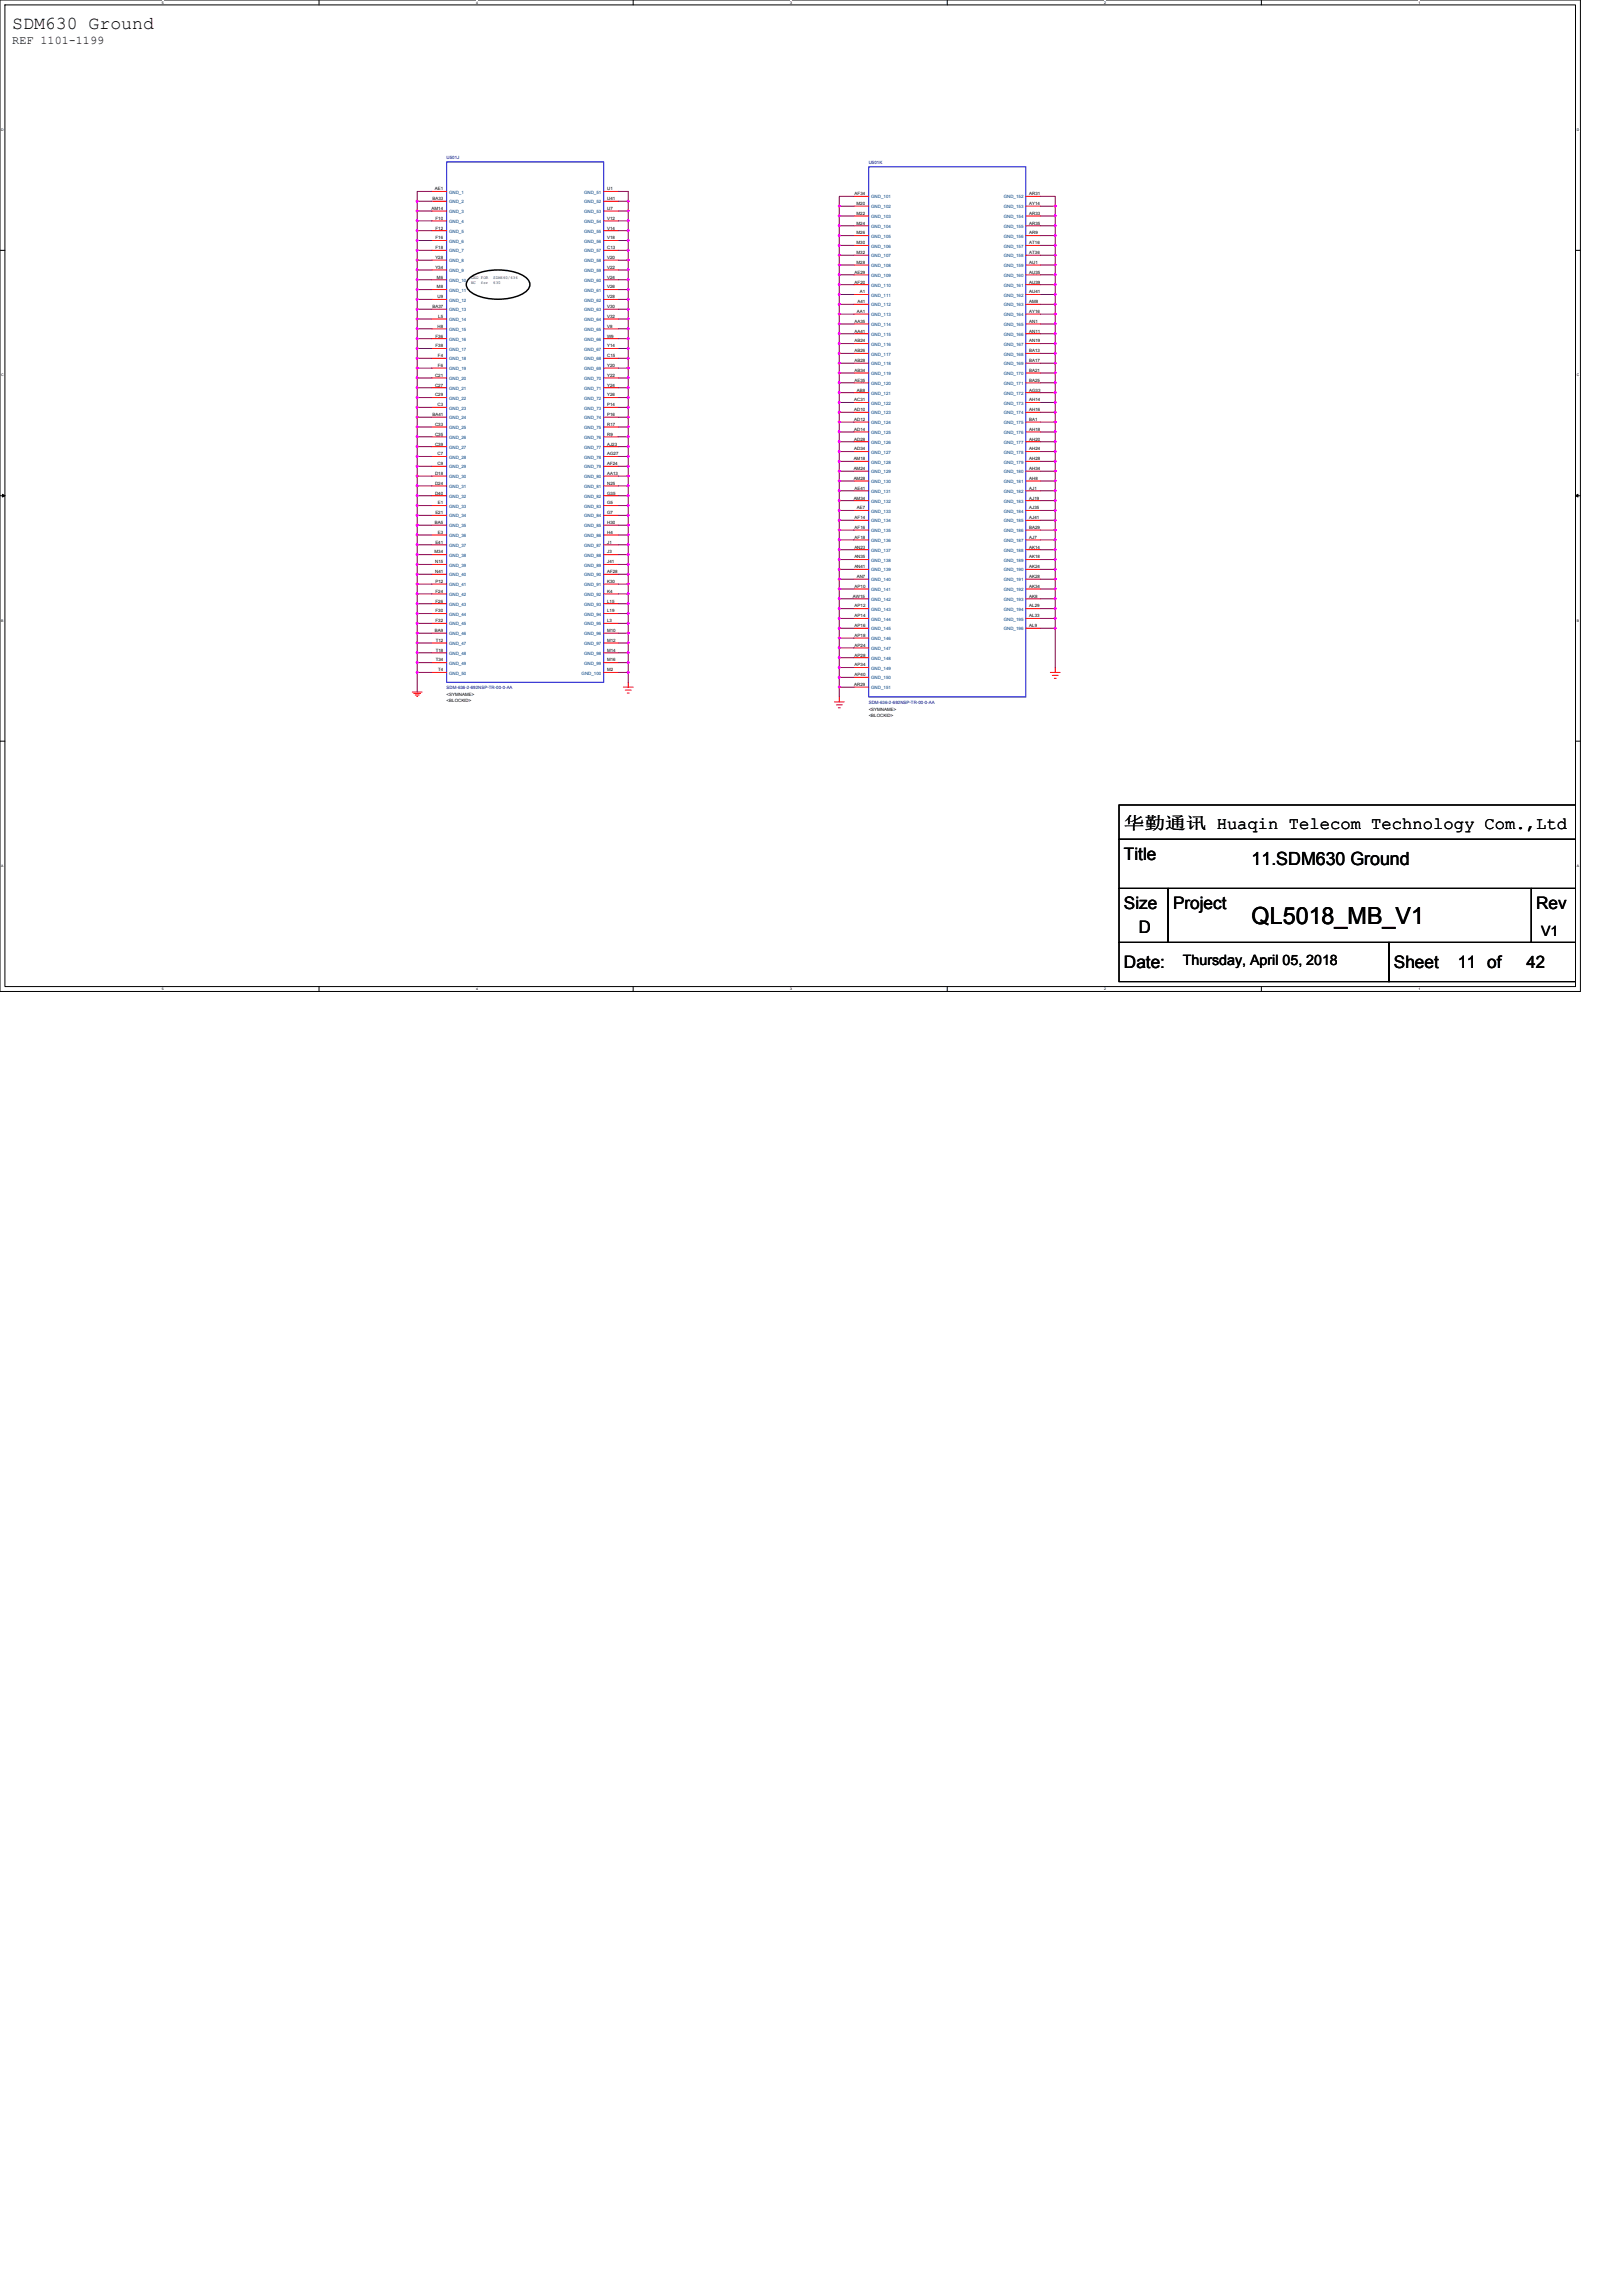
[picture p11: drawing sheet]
<svg xmlns="http://www.w3.org/2000/svg" width="210mm" height="297mm" viewBox="0 0 210 297" stroke-linecap="round" stroke-linejoin="round" font-family="sans-serif">
<defs><g id="words">
<text font-size="3" x="161.9" y="119.6">QL5018_MB_V1</text>
<g font-size="2.3">
<text x="1.6" y="3.8">SDM630 Ground</text>
<text x="161.9" y="112">11.SDM630 Ground</text>
</g>
<g font-size="2.2">
<text x="145.4" y="107.2">华勤通讯 Huaqin Telecom Technology Com.,Ltd</text>
<text x="145.4" y="111.2">Title</text>
<text x="145.4" y="117.6">Size</text>
<text x="151.8" y="117.6">Project</text>
<text x="198.8" y="117.6">Rev</text>
<text x="145.4" y="125.2">Date:</text>
<text x="147.3" y="120.7">D</text>
<text x="180.3" y="125.2">Sheet</text>
<text x="188.6" y="125.2">11 of</text>
<text x="197.5" y="125.2">42</text>
</g>
<g font-size="1.8">
<text x="153" y="124.8">Thursday, April 05, 2018</text>
<text x="199.4" y="121">V1</text>
</g>
<text font-size="1.5" x="1.6" y="5.7">REF 1101-1199</text>
<g font-size=".6" fill="#000080">
<text x="57.8" y="20.6">U501J</text>
<text x="112.4" y="21.2">U501K</text>
<text x="57.8" y="89.2">SDM-636-2-692NSP-TR-00-0-AA</text>
<text x="112.4" y="91.1">SDM-636-2-692NSP-TR-00-0-AA</text>
</g>
<g font-size=".6">
<text x="55.8" y="27.2">AM14</text>
<text x="55.9" y="25.9">BA33</text>
<text x="56.3" y="24.6">AE1</text>
<text x="56.3" y="28.4">F10</text>
<text x="56.3" y="29.7">F12</text>
<text x="78.5" y="27.2">U7</text>
<text x="78.5" y="28.4">V12</text>
<text x="78.5" y="29.7">V14</text>
<text x="78.5" y="24.6">U1</text>
<text x="78.5" y="25.9">U41</text>
<text x="110.6" y="25.3">AF34</text>
<text x="110.8" y="26.5">M20</text>
<text x="110.8" y="27.8">M22</text>
<text x="110.8" y="29.1">M24</text>
<text x="133.2" y="27.8">AR33</text>
<text x="133.2" y="29.1">AR35</text>
<text x="133.2" y="25.3">AR31</text>
<text x="133.2" y="26.5">AY14</text>
<text x="56.3" y="33.5">Y28</text>
<text x="56.3" y="34.8">Y34</text>
<text x="56.3" y="31">F16</text>
<text x="56.3" y="32.2">F18</text>
<text x="78.5" y="31">V18</text>
<text x="78.5" y="32.2">C13</text>
<text x="78.5" y="33.5">V20</text>
<text x="78.5" y="34.8">V22</text>
<text x="110.6" y="35.4">AE29</text>
<text x="110.8" y="30.3">M26</text>
<text x="110.8" y="31.6">M30</text>
<text x="110.8" y="32.9">M32</text>
<text x="110.8" y="34.1">M28</text>
<text x="133.2" y="30.3">AR9</text>
<text x="133.2" y="31.6">AT16</text>
<text x="133.2" y="32.9">AT36</text>
<text x="133.2" y="34.1">AU1</text>
<text x="133.2" y="35.4">AU35</text>
<text x="55.9" y="39.9">BA37</text>
<text x="56.5" y="36">M6</text>
<text x="56.5" y="37.3">M8</text>
<text x="56.6" y="38.6">U9</text>
<text x="56.7" y="41.1">L5</text>
<text x="61" y="36">GND FOR</text>
<text x="61" y="36.7">NC</text>
<text x="62.2" y="36.7">for</text>
<text x="63.8" y="36">SDM660/636</text>
<text x="63.8" y="36.7">630</text>
<text x="78.5" y="37.3">V26</text>
<text x="78.5" y="38.6">V28</text>
<text x="78.5" y="39.9">V30</text>
<text x="78.5" y="41.1">V32</text>
<text x="78.5" y="36">V24</text>
<text x="110.6" y="41.8">AA35</text>
<text x="110.6" y="36.7">AF20</text>
<text x="110.9" y="40.5">AA1</text>
<text x="110.9" y="39.2">A41</text>
<text x="111.3" y="38">A1</text>
<text x="133.2" y="38">AU41</text>
<text x="133.2" y="39.2">AM8</text>
<text x="133.2" y="40.5">AY16</text>
<text x="133.2" y="41.8">AN1</text>
<text x="133.2" y="36.7">AU39</text>
<text x="56.3" y="44.9">F38</text>
<text x="56.3" y="43.7">F36</text>
<text x="56.6" y="42.4">H8</text>
<text x="56.7" y="46.2">F4</text>
<text x="56.7" y="47.5">F6</text>
<text x="78.5" y="42.4">V8</text>
<text x="78.5" y="43.7">W9</text>
<text x="78.5" y="44.9">Y14</text>
<text x="78.5" y="46.2">C15</text>
<text x="78.5" y="47.5">Y20</text>
<text x="110.6" y="45.6">AB26</text>
<text x="110.6" y="46.8">AB28</text>
<text x="110.6" y="43">AA41</text>
<text x="110.6" y="44.3">AB24</text>
<text x="133.2" y="43">AN11</text>
<text x="133.2" y="44.3">AN19</text>
<text x="133.2" y="45.6">BA13</text>
<text x="133.2" y="46.8">BA17</text>
<text x="55.9" y="53.8">BA41</text>
<text x="56.3" y="48.7">C21</text>
<text x="56.3" y="50">C27</text>
<text x="56.3" y="51.3">C29</text>
<text x="56.6" y="52.6">C3</text>
<text x="78.5" y="48.7">Y22</text>
<text x="78.5" y="50">Y24</text>
<text x="78.5" y="51.3">Y26</text>
<text x="78.5" y="52.6">P14</text>
<text x="78.5" y="53.8">P16</text>
<text x="110.5" y="51.9">AC31</text>
<text x="110.5" y="53.2">AD10</text>
<text x="110.6" y="48.1">AB34</text>
<text x="110.6" y="49.4">AE35</text>
<text x="110.9" y="50.7">AB8</text>
<text x="133.2" y="48.1">BA21</text>
<text x="133.2" y="49.4">BA25</text>
<text x="133.2" y="50.7">AG33</text>
<text x="133.2" y="51.9">AH14</text>
<text x="133.2" y="53.2">AH16</text>
<text x="56.3" y="56.4">C35</text>
<text x="56.3" y="57.6">C39</text>
<text x="56.3" y="55.1">C33</text>
<text x="56.6" y="58.9">C7</text>
<text x="78.5" y="55.1">R17</text>
<text x="78.5" y="56.4">R9</text>
<text x="78.5" y="57.6">AJ23</text>
<text x="78.5" y="58.9">AG27</text>
<text x="110.4" y="59.5">AM18</text>
<text x="110.5" y="55.7">AD14</text>
<text x="110.5" y="57">AD28</text>
<text x="110.5" y="58.3">AD34</text>
<text x="110.5" y="54.5">AD12</text>
<text x="133.2" y="54.5">BA1</text>
<text x="133.2" y="55.7">AH18</text>
<text x="133.2" y="57">AH20</text>
<text x="133.2" y="58.3">AH24</text>
<text x="133.2" y="59.5">AH28</text>
<text x="56.3" y="61.4">D18</text>
<text x="56.3" y="62.7">D24</text>
<text x="56.3" y="64">D40</text>
<text x="56.6" y="60.2">C9</text>
<text x="56.6" y="65.3">E1</text>
<text x="78.5" y="60.2">AF24</text>
<text x="78.5" y="61.4">AA13</text>
<text x="78.5" y="62.7">N25</text>
<text x="78.5" y="64">G35</text>
<text x="78.5" y="65.3">G5</text>
<text x="110.4" y="60.8">AM24</text>
<text x="110.4" y="62.1">AM28</text>
<text x="110.4" y="64.6">AM34</text>
<text x="110.6" y="63.4">AE41</text>
<text x="110.9" y="65.9">AE7</text>
<text x="133.2" y="60.8">AH34</text>
<text x="133.2" y="62.1">AH8</text>
<text x="133.2" y="63.4">AJ1</text>
<text x="133.2" y="64.6">AJ19</text>
<text x="133.2" y="65.9">AJ35</text>
<text x="56.2" y="71.6">M34</text>
<text x="56.3" y="67.8">BA5</text>
<text x="56.3" y="66.5">E21</text>
<text x="56.3" y="70.3">E41</text>
<text x="56.6" y="69.1">E3</text>
<text x="78.5" y="67.8">H30</text>
<text x="78.5" y="69.1">H4</text>
<text x="78.5" y="70.3">J1</text>
<text x="78.5" y="71.6">J3</text>
<text x="78.5" y="66.5">G7</text>
<text x="110.5" y="71">AN23</text>
<text x="110.6" y="67.2">AF14</text>
<text x="110.6" y="68.4">AF16</text>
<text x="110.6" y="69.7">AF18</text>
<text x="133.2" y="68.4">BA29</text>
<text x="133.2" y="69.7">AJ7</text>
<text x="133.2" y="71">AK14</text>
<text x="133.2" y="67.2">AJ41</text>
<text x="56.3" y="72.9">N15</text>
<text x="56.3" y="74.1">N41</text>
<text x="56.3" y="75.4">P12</text>
<text x="56.3" y="76.7">F24</text>
<text x="56.3" y="78">F26</text>
<text x="78.5" y="78">L15</text>
<text x="78.5" y="72.9">J41</text>
<text x="78.5" y="74.1">AF28</text>
<text x="78.5" y="75.4">K30</text>
<text x="78.5" y="76.7">K4</text>
<text x="110.3" y="77.3">AW15</text>
<text x="110.5" y="72.2">AN35</text>
<text x="110.5" y="73.5">AN41</text>
<text x="110.6" y="76.1">AP10</text>
<text x="110.8" y="74.8">AN7</text>
<text x="133.2" y="72.2">AK18</text>
<text x="133.2" y="73.5">AK24</text>
<text x="133.2" y="74.8">AK28</text>
<text x="133.2" y="76.1">AK34</text>
<text x="133.2" y="77.3">AK8</text>
<text x="56.3" y="81.8">BA9</text>
<text x="56.3" y="79.2">F30</text>
<text x="56.3" y="80.5">F32</text>
<text x="56.4" y="83">T12</text>
<text x="78.5" y="79.2">L19</text>
<text x="78.5" y="80.5">L3</text>
<text x="78.5" y="81.8">M10</text>
<text x="78.5" y="83">M12</text>
<text x="110.6" y="78.6">AP12</text>
<text x="110.6" y="79.9">AP14</text>
<text x="110.6" y="81.1">AP16</text>
<text x="110.6" y="82.4">AP18</text>
<text x="110.6" y="83.7">AP24</text>
<text x="133.2" y="78.6">AL29</text>
<text x="133.2" y="79.9">AL33</text>
<text x="133.2" y="81.1">AL9</text>
<text x="56.4" y="84.3">T18</text>
<text x="56.4" y="85.6">T34</text>
<text x="56.7" y="86.8">T4</text>
<text x="78.5" y="86.8">M2</text>
<text x="78.5" y="84.3">M14</text>
<text x="78.5" y="85.6">M16</text>
<text x="110.5" y="88.8">AR29</text>
<text x="110.6" y="84.9">AP28</text>
<text x="110.6" y="86.2">AP34</text>
<text x="110.6" y="87.5">AP40</text>
<text x="57.8" y="90">&lt;SYMNAME&gt;</text>
<text x="57.8" y="90.8">&lt;BLOCKID&gt;</text>
<text x="112.4" y="91.9">&lt;SYMNAME&gt;</text>
<text x="112.4" y="92.8">&lt;BLOCKID&gt;</text>
</g>
<g font-size=".6" fill="#004080">
<text x="58.1" y="25">GND_1</text>
<text x="58.1" y="26.3">GND_2</text>
<text x="58.1" y="27.6">GND_3</text>
<text x="58.1" y="28.9">GND_4</text>
<text x="75.6" y="27.6">GND_53</text>
<text x="75.6" y="28.9">GND_54</text>
<text x="75.6" y="25">GND_51</text>
<text x="75.6" y="26.3">GND_52</text>
<text x="112.7" y="25.7">GND_101</text>
<text x="112.7" y="26.9">GND_102</text>
<text x="112.7" y="28.2">GND_103</text>
<text x="112.7" y="29.5">GND_104</text>
<text x="129.9" y="28.2">GND_154</text>
<text x="129.9" y="29.5">GND_155</text>
<text x="129.9" y="25.7">GND_152</text>
<text x="129.9" y="26.9">GND_153</text>
<text x="58.1" y="30.1">GND_5</text>
<text x="58.1" y="31.4">GND_6</text>
<text x="58.1" y="32.7">GND_7</text>
<text x="58.1" y="33.9">GND_8</text>
<text x="58.1" y="35.2">GND_9</text>
<text x="75.6" y="30.1">GND_55</text>
<text x="75.6" y="31.4">GND_56</text>
<text x="75.6" y="32.7">GND_57</text>
<text x="75.6" y="33.9">GND_58</text>
<text x="75.6" y="35.2">GND_59</text>
<text x="112.7" y="30.8">GND_105</text>
<text x="112.7" y="32">GND_106</text>
<text x="112.7" y="33.3">GND_107</text>
<text x="112.7" y="34.6">GND_108</text>
<text x="112.7" y="35.8">GND_109</text>
<text x="129.9" y="30.8">GND_156</text>
<text x="129.9" y="32">GND_157</text>
<text x="129.9" y="33.3">GND_158</text>
<text x="129.9" y="34.6">GND_159</text>
<text x="129.9" y="35.8">GND_160</text>
<text x="58.1" y="36.5">GND_10</text>
<text x="58.1" y="37.7">GND_11</text>
<text x="58.1" y="39">GND_12</text>
<text x="58.1" y="40.3">GND_13</text>
<text x="58.1" y="41.6">GND_14</text>
<text x="75.6" y="37.7">GND_61</text>
<text x="75.6" y="39">GND_62</text>
<text x="75.6" y="40.3">GND_63</text>
<text x="75.6" y="41.6">GND_64</text>
<text x="75.6" y="36.5">GND_60</text>
<text x="112.7" y="37.1">GND_110</text>
<text x="112.7" y="38.4">GND_111</text>
<text x="112.7" y="39.6">GND_112</text>
<text x="112.7" y="40.9">GND_113</text>
<text x="129.9" y="38.4">GND_162</text>
<text x="129.9" y="39.6">GND_163</text>
<text x="129.9" y="40.9">GND_164</text>
<text x="129.9" y="37.1">GND_161</text>
<text x="58.1" y="45.4">GND_17</text>
<text x="58.1" y="46.6">GND_18</text>
<text x="58.1" y="47.9">GND_19</text>
<text x="58.1" y="42.8">GND_15</text>
<text x="58.1" y="44.1">GND_16</text>
<text x="75.6" y="42.8">GND_65</text>
<text x="75.6" y="44.1">GND_66</text>
<text x="75.6" y="45.4">GND_67</text>
<text x="75.6" y="46.6">GND_68</text>
<text x="75.6" y="47.9">GND_69</text>
<text x="112.7" y="46">GND_117</text>
<text x="112.7" y="47.3">GND_118</text>
<text x="112.7" y="42.2">GND_114</text>
<text x="112.7" y="43.5">GND_115</text>
<text x="112.7" y="44.7">GND_116</text>
<text x="129.9" y="42.2">GND_165</text>
<text x="129.9" y="43.5">GND_166</text>
<text x="129.9" y="44.7">GND_167</text>
<text x="129.9" y="46">GND_168</text>
<text x="129.9" y="47.3">GND_169</text>
<text x="58.1" y="49.2">GND_20</text>
<text x="58.1" y="50.4">GND_21</text>
<text x="58.1" y="51.7">GND_22</text>
<text x="58.1" y="53">GND_23</text>
<text x="75.6" y="49.2">GND_70</text>
<text x="75.6" y="50.4">GND_71</text>
<text x="75.6" y="51.7">GND_72</text>
<text x="75.6" y="53">GND_73</text>
<text x="112.7" y="48.5">GND_119</text>
<text x="112.7" y="49.8">GND_120</text>
<text x="112.7" y="51.1">GND_121</text>
<text x="112.7" y="52.3">GND_122</text>
<text x="112.7" y="53.6">GND_123</text>
<text x="129.9" y="48.5">GND_170</text>
<text x="129.9" y="49.8">GND_171</text>
<text x="129.9" y="51.1">GND_172</text>
<text x="129.9" y="52.3">GND_173</text>
<text x="129.9" y="53.6">GND_174</text>
<text x="58.1" y="56.8">GND_26</text>
<text x="58.1" y="58.1">GND_27</text>
<text x="58.1" y="59.3">GND_28</text>
<text x="58.1" y="55.5">GND_25</text>
<text x="58.1" y="54.3">GND_24</text>
<text x="75.6" y="54.3">GND_74</text>
<text x="75.6" y="55.5">GND_75</text>
<text x="75.6" y="56.8">GND_76</text>
<text x="75.6" y="58.1">GND_77</text>
<text x="75.6" y="59.3">GND_78</text>
<text x="112.7" y="56.2">GND_125</text>
<text x="112.7" y="57.4">GND_126</text>
<text x="112.7" y="58.7">GND_127</text>
<text x="112.7" y="60">GND_128</text>
<text x="112.7" y="54.9">GND_124</text>
<text x="129.9" y="54.9">GND_175</text>
<text x="129.9" y="56.2">GND_176</text>
<text x="129.9" y="57.4">GND_177</text>
<text x="129.9" y="58.7">GND_178</text>
<text x="129.9" y="60">GND_179</text>
<text x="58.1" y="60.6">GND_29</text>
<text x="58.1" y="61.9">GND_30</text>
<text x="58.1" y="63.1">GND_31</text>
<text x="58.1" y="64.4">GND_32</text>
<text x="58.1" y="65.7">GND_33</text>
<text x="75.6" y="60.6">GND_79</text>
<text x="75.6" y="61.9">GND_80</text>
<text x="75.6" y="63.1">GND_81</text>
<text x="75.6" y="64.4">GND_82</text>
<text x="75.6" y="65.7">GND_83</text>
<text x="112.7" y="61.2">GND_129</text>
<text x="112.7" y="62.5">GND_130</text>
<text x="112.7" y="63.8">GND_131</text>
<text x="112.7" y="65">GND_132</text>
<text x="129.9" y="61.2">GND_180</text>
<text x="129.9" y="62.5">GND_181</text>
<text x="129.9" y="63.8">GND_182</text>
<text x="129.9" y="65">GND_183</text>
<text x="58.1" y="67">GND_34</text>
<text x="58.1" y="68.2">GND_35</text>
<text x="58.1" y="69.5">GND_36</text>
<text x="58.1" y="70.8">GND_37</text>
<text x="75.6" y="68.2">GND_85</text>
<text x="75.6" y="69.5">GND_86</text>
<text x="75.6" y="70.8">GND_87</text>
<text x="75.6" y="67">GND_84</text>
<text x="112.7" y="66.3">GND_133</text>
<text x="112.7" y="67.6">GND_134</text>
<text x="112.7" y="68.9">GND_135</text>
<text x="112.7" y="70.1">GND_136</text>
<text x="112.7" y="71.4">GND_137</text>
<text x="129.9" y="68.9">GND_186</text>
<text x="129.9" y="70.1">GND_187</text>
<text x="129.9" y="71.4">GND_188</text>
<text x="129.9" y="66.3">GND_184</text>
<text x="129.9" y="67.6">GND_185</text>
<text x="58.1" y="72">GND_38</text>
<text x="58.1" y="73.3">GND_39</text>
<text x="58.1" y="74.6">GND_40</text>
<text x="58.1" y="75.8">GND_41</text>
<text x="58.1" y="77.1">GND_42</text>
<text x="75.6" y="72">GND_88</text>
<text x="75.6" y="73.3">GND_89</text>
<text x="75.6" y="74.6">GND_90</text>
<text x="75.6" y="75.8">GND_91</text>
<text x="75.6" y="77.1">GND_92</text>
<text x="112.7" y="72.7">GND_138</text>
<text x="112.7" y="73.9">GND_139</text>
<text x="112.7" y="75.2">GND_140</text>
<text x="112.7" y="76.5">GND_141</text>
<text x="112.7" y="77.7">GND_142</text>
<text x="129.9" y="72.7">GND_189</text>
<text x="129.9" y="73.9">GND_190</text>
<text x="129.9" y="75.2">GND_191</text>
<text x="129.9" y="76.5">GND_192</text>
<text x="129.9" y="77.7">GND_193</text>
<text x="58.1" y="78.4">GND_43</text>
<text x="58.1" y="79.7">GND_44</text>
<text x="58.1" y="80.9">GND_45</text>
<text x="58.1" y="82.2">GND_46</text>
<text x="58.1" y="83.5">GND_47</text>
<text x="75.6" y="78.4">GND_93</text>
<text x="75.6" y="79.7">GND_94</text>
<text x="75.6" y="80.9">GND_95</text>
<text x="75.6" y="82.2">GND_96</text>
<text x="75.6" y="83.5">GND_97</text>
<text x="112.7" y="79">GND_143</text>
<text x="112.7" y="80.3">GND_144</text>
<text x="112.7" y="81.6">GND_145</text>
<text x="112.7" y="82.8">GND_146</text>
<text x="129.9" y="79">GND_194</text>
<text x="129.9" y="80.3">GND_195</text>
<text x="129.9" y="81.6">GND_196</text>
<text x="58.1" y="84.7">GND_48</text>
<text x="58.1" y="86">GND_49</text>
<text x="58.1" y="87.3">GND_50</text>
<text x="75.2" y="87.3">GND_100</text>
<text x="75.6" y="84.7">GND_98</text>
<text x="75.6" y="86">GND_99</text>
<text x="112.7" y="84.1">GND_147</text>
<text x="112.7" y="85.4">GND_148</text>
<text x="112.7" y="86.6">GND_149</text>
<text x="112.7" y="87.9">GND_150</text>
<text x="112.7" y="89.2">GND_151</text>
</g>
<g font-size=".5">
<text x="21" y=".5">5</text>
<text x="61.6" y=".5">4</text>
<text x="102.2" y=".5">3</text>
<text x="142.9" y=".5">2</text>
<text x="183.5" y=".5">1</text>
<text x=".2" y="16.9">D</text>
<text x="204" y="16.9">D</text>
<text x=".2" y="48.7">C</text>
<text x="204" y="48.7">C</text>
<text x=".2" y="80.4">B</text>
<text x="204" y="80.4">B</text>
<text x=".2" y="112.2">A</text>
<text x="204" y="112.2">A</text>
<text x="21" y="128.1">5</text>
<text x="61.6" y="128.1">4</text>
<text x="102.2" y="128.1">3</text>
<text x="142.9" y="128.1">2</text>
<text x="183.5" y="128.1">1</text>
</g>
</g></defs>
<path d="M0 0h204.5v128.3h-204.5zM.6 .6h203.2v127h-203.2z" fill="none" stroke="#000" stroke-width=".13"/>
<g fill="#fff">
<path d="M21 .1h.2v.5h-.2z"/>
<path d="M21 127.7h.2v.5h-.2z"/>
</g>
<path d="M41.3 0v.6M41.3 127.6v.7" fill="none" stroke="#000" stroke-width=".13"/>
<g fill="#fff">
<path d="M61.6 .1h.2v.5h-.2z"/>
<path d="M61.6 127.7h.2v.5h-.2z"/>
</g>
<path d="M81.9 0v.6M81.9 127.6v.7" fill="none" stroke="#000" stroke-width=".13"/>
<g fill="#fff">
<path d="M102.2 .1h.3v.5h-.3z"/>
<path d="M102.2 127.7h.3v.5h-.3z"/>
</g>
<path d="M122.6 0v.6M122.6 127.6v.7" fill="none" stroke="#000" stroke-width=".13"/>
<g fill="#fff">
<path d="M142.9 .1h.2v.5h-.2z"/>
<path d="M142.9 127.7h.2v.5h-.2z"/>
</g>
<path d="M163.2 0v.6M163.2 127.6v.7" fill="none" stroke="#000" stroke-width=".13"/>
<g fill="#fff">
<path d="M183.5 .1h.3v.5h-.3z"/>
<path d="M183.5 127.7h.3v.5h-.3z"/>
<path d="M.2 16.5h.3v.5h-.3z"/>
<path d="M204 16.5h.3v.5h-.3z"/>
<path d="M.2 48.3h.3v.5h-.3z"/>
<path d="M204 48.3h.3v.5h-.3z"/>
</g>
<path d="M0 32.4h.6M203.8 32.4h.7" fill="none" stroke="#000" stroke-width=".13"/>
<g fill="#fff">
<path d="M.2 80h.3v.5h-.3z"/>
<path d="M204 80h.3v.5h-.3z"/>
</g>
<path d="M0 64.1h.6M203.8 64.1h.7" fill="none" stroke="#000" stroke-width=".13"/>
<path d="M.3 63.9l.3 .2-.3 .2zM203.8 64.1l.4-.2v.4z" fill="#000" stroke="#000" stroke-width=".13"/>
<g fill="#fff">
<path d="M.2 111.8h.2v.5h-.2z"/>
<path d="M204 111.8h.3v.5h-.3z"/>
</g>
<path d="M0 95.9h.6M203.8 95.9h.7M144.8 108.6h59v6.3h-59zM144.8 104.1h59v4.5h-59zM144.8 114.9h6.3v7h-6.3zM151.1 114.9h47v7h-47zM198.1 114.9h5.7v7h-5.7zM144.8 121.9h34.9v5.1h-34.9zM179.7 121.9h24.1v5.1h-24.1z" fill="none" stroke="#000" stroke-width=".13"/>
<path d="M60.7 36a6.7 6.7 0 0 1 5.5-.9 3.3 3.3 0 0 1 2.2 1.3 1.24 1.24 0 0 1-.8 1.6 7.5 7.5 0 0 1-6.4 0 1.19 1.19 0 0 1-.5-2z" fill="none" stroke="#000" stroke-width=".19"/>
<g fill="none" stroke="#f00" stroke-width=".13">
<path d="M55.9 24.8h1.9M55.9 26h1.9M55.9 27.3h1.9M55.9 28.6h1.9M55.9 29.8h1.9M55.9 31.1h1.9M55.9 32.4h1.9M55.9 33.7h1.9M55.9 34.9h1.9M55.9 36.2h1.9M55.9 37.5h1.9M55.9 38.7h1.9"/>
<path d="M78.1 27.3h1.9M78.1 28.6h1.9M78.1 29.8h1.9M78.1 31.1h1.9M78.1 37.5h1.9M78.1 38.7h1.9M78.1 32.4h1.9M78.1 33.7h1.9M78.1 34.9h1.9M78.1 36.2h1.9M78.1 24.8h1.9M78.1 26h1.9"/>
<path d="M110.5 25.4h1.9M110.5 26.7h1.9M110.5 27.9h1.9M110.5 29.2h1.9M110.5 30.5h1.9M110.5 31.7h1.9M110.5 33h1.9M110.5 34.3h1.9M110.5 35.6h1.9M110.5 36.8h1.9M110.5 38.1h1.9M110.5 39.4h1.9"/>
<path d="M132.7 27.9h1.9M132.7 29.2h1.9M132.7 30.5h1.9M132.7 31.7h1.9M132.7 38.1h1.9M132.7 39.4h1.9M132.7 33h1.9M132.7 34.3h1.9M132.7 35.6h1.9M132.7 36.8h1.9M132.7 25.4h1.9M132.7 26.7h1.9"/>
<path d="M55.9 45.1h1.9M55.9 46.4h1.9M55.9 47.6h1.9M55.9 48.9h1.9M55.9 56.5h1.9M55.9 57.8h1.9M55.9 59.1h1.9M55.9 55.2h1.9M55.9 40h1.9M55.9 41.3h1.9M55.9 42.5h1.9M55.9 43.8h1.9"/>
<path d="M55.9 50.2h1.9M55.9 51.4h1.9M55.9 52.7h1.9M55.9 54h1.9M78.1 40h1.9M78.1 41.3h1.9M78.1 42.5h1.9M78.1 43.8h1.9M78.1 45.1h1.9M78.1 46.4h1.9M78.1 47.6h1.9M78.1 48.9h1.9"/>
<path d="M78.1 50.2h1.9M78.1 51.4h1.9M78.1 52.7h1.9M78.1 54h1.9M78.1 55.2h1.9M78.1 56.5h1.9M78.1 57.8h1.9M78.1 59.1h1.9M110.5 45.7h1.9M110.5 47h1.9M110.5 48.3h1.9M110.5 49.5h1.9"/>
<path d="M110.5 55.9h1.9M110.5 57.1h1.9M110.5 58.4h1.9M110.5 59.7h1.9M110.5 40.6h1.9M110.5 41.9h1.9M110.5 43.2h1.9M110.5 44.4h1.9M110.5 50.8h1.9M110.5 52.1h1.9M110.5 53.3h1.9M110.5 54.6h1.9"/>
<path d="M132.7 40.6h1.9M132.7 41.9h1.9M132.7 43.2h1.9M132.7 44.4h1.9M132.7 45.7h1.9M132.7 47h1.9M132.7 48.3h1.9M132.7 49.5h1.9M132.7 50.8h1.9M132.7 52.1h1.9M132.7 53.3h1.9M132.7 54.6h1.9"/>
<path d="M132.7 55.9h1.9M132.7 57.1h1.9M132.7 58.4h1.9M132.7 59.7h1.9M55.9 60.3h1.9M55.9 61.6h1.9M55.9 62.9h1.9M55.9 64.1h1.9M55.9 65.4h1.9M55.9 66.7h1.9M55.9 67.9h1.9M55.9 69.2h1.9"/>
<path d="M55.9 70.5h1.9M55.9 71.8h1.9M55.9 73h1.9M55.9 74.3h1.9M55.9 75.6h1.9M55.9 76.8h1.9M55.9 78.1h1.9M55.9 79.4h1.9M78.1 67.9h1.9M78.1 69.2h1.9M78.1 70.5h1.9M78.1 71.8h1.9"/>
<path d="M78.1 78.1h1.9M78.1 79.4h1.9M78.1 60.3h1.9M78.1 61.6h1.9M78.1 62.9h1.9M78.1 64.1h1.9M78.1 65.4h1.9M78.1 66.7h1.9M78.1 73h1.9M78.1 74.3h1.9M78.1 75.6h1.9M78.1 76.8h1.9"/>
<path d="M110.5 61h1.9M110.5 62.2h1.9M110.5 63.5h1.9M110.5 64.8h1.9M110.5 66h1.9M110.5 67.3h1.9M110.5 68.6h1.9M110.5 69.8h1.9M110.5 71.1h1.9M110.5 72.4h1.9M110.5 73.7h1.9M110.5 74.9h1.9"/>
<path d="M110.5 76.2h1.9M110.5 77.5h1.9M110.5 78.7h1.9M132.7 68.6h1.9M132.7 69.8h1.9M132.7 71.1h1.9M132.7 72.4h1.9M132.7 78.7h1.9M132.7 61h1.9M132.7 62.2h1.9M132.7 63.5h1.9M132.7 64.8h1.9"/>
<path d="M132.7 66h1.9M132.7 67.3h1.9M132.7 73.7h1.9M132.7 74.9h1.9M132.7 76.2h1.9M132.7 77.5h1.9M53.3 89.5h1.3M53.5 89.7h.9M53.7 89.9h.5M53.9 90.1h.1M55.9 80.6h1.9M55.9 81.9h1.9"/>
<path d="M55.9 83.2h1.9M55.9 84.5h1.9M55.9 85.7h1.9M55.9 87h1.9M78.1 80.6h1.9M78.1 81.9h1.9M78.1 83.2h1.9M78.1 84.5h1.9M78.1 85.7h1.9M78.1 87h1.9M80.6 88.9h1.3M80.9 89.3h.8"/>
<path d="M81.2 89.7h.2M81.3 88.3v.6M107.9 90.8h1.3M108.2 91.2h.8M108.5 91.6h.2M108.6 90.2v.6M110.5 80h1.9M110.5 81.3h1.9M110.5 82.5h1.9M110.5 83.8h1.9M110.5 85.1h1.9M110.5 86.4h1.9"/>
<path d="M110.5 87.6h1.9M110.5 88.9h1.9M132.7 80h1.9M132.7 81.3h1.9M135.9 87h1.3M136.1 87.4h.8M136.4 87.8h.3M136.5 86.4v.6"/>
</g>
<path d="M57.8 21h20.3v67.3h-20.3zM112.4 21.6h20.3v68.6h-20.3z" fill="none" stroke="#00f" stroke-width=".13"/>
<g fill="none" stroke="#800040" stroke-width=".13">
<path d="M54 26h1.9M54 26v1.3M54 27.3h1.9M54 27.3v1.3M54 28.6h1.9M54 28.6v1.2M54 29.8h1.9M54 29.8v1.3M54 31.1h1.9M54 31.1v1.3M54 32.4h1.9M54 32.4v1.3"/>
<path d="M54 33.7h1.9M54 33.7v1.2M54 34.9h1.9M54 34.9v1.3M54 37.5h1.9M54 37.5v1.2M54 38.7h1.9M54 38.7v1.3M55.9 36.2h-1.9v1.3M55.9 24.8h-1.9v1.2M80 24.8h1.3v1.2M80 26h1.3"/>
<path d="M80 27.3h1.3M80 28.6h1.3M80 29.8h1.3M80 31.1h1.3M80 32.4h1.3M80 33.7h1.3M80 34.9h1.3M80 36.2h1.3M80 37.5h1.3M80 38.7h1.3M81.3 26v1.3M81.3 27.3v1.3"/>
<path d="M81.3 28.6v1.2M81.3 29.8v1.3M81.3 31.1v1.3M81.3 32.4v1.3M81.3 33.7v1.2M81.3 34.9v1.3M81.3 36.2v1.3M81.3 37.5v1.2M81.3 38.7v1.3M108.6 26.7h1.9M108.6 26.7v1.2M108.6 27.9v1.3"/>
<path d="M108.6 29.2h1.9M108.6 29.2v1.3M108.6 30.5v1.2M108.6 31.7h1.9M108.6 31.7v1.3M108.6 33v1.3M108.6 34.3h1.9M108.6 34.3v1.3M108.6 35.6v1.2M108.6 36.8h1.9M108.6 36.8v1.3M108.6 38.1v1.3"/>
<path d="M108.6 39.4h1.9M108.6 39.4v1.2M108.6 27.9h1.9M108.6 30.5h1.9M108.6 33h1.9M108.6 35.6h1.9M108.6 38.1h1.9M110.5 25.4h-1.9v1.3M134.6 25.4h1.9v1.3M134.6 26.7h1.9M134.6 27.9h1.9M134.6 29.2h1.9"/>
<path d="M134.6 30.5h1.9M134.6 31.7h1.9M134.6 33h1.9M134.6 34.3h1.9M134.6 35.6h1.9M134.6 36.8h1.9M134.6 38.1h1.9M134.6 39.4h1.9M136.5 26.7v1.2M136.5 27.9v1.3M136.5 29.2v1.3M136.5 30.5v1.2"/>
<path d="M136.5 31.7v1.3M136.5 33v1.3M136.5 34.3v1.3M136.5 35.6v1.2M136.5 36.8v1.3M136.5 38.1v1.3M136.5 39.4v1.2M54 40h1.9M54 40v1.3M54 41.3h1.9M54 41.3v1.2M54 42.5h1.9"/>
<path d="M54 42.5v1.3M54 43.8h1.9M54 43.8v1.3M54 45.1h1.9M54 45.1v1.3M54 46.4h1.9M54 46.4v1.2M54 47.6h1.9M54 47.6v1.3M54 48.9h1.9M54 48.9v1.3M54 50.2h1.9"/>
<path d="M54 50.2v1.2M54 51.4h1.9M54 51.4v1.3M54 52.7h1.9M54 52.7v1.3M54 54h1.9M54 54v1.2M54 55.2h1.9M54 55.2v1.3M54 56.5h1.9M54 56.5v1.3M54 57.8h1.9"/>
<path d="M54 57.8v1.3M54 59.1h1.9M54 59.1v1.2M80 40h1.3M80 41.3h1.3M80 42.5h1.3M80 43.8h1.3M80 45.1h1.3M80 46.4h1.3M80 47.6h1.3M80 48.9h1.3M80 50.2h1.3"/>
<path d="M80 51.4h1.3M80 52.7h1.3M80 54h1.3M80 55.2h1.3M80 56.5h1.3M80 57.8h1.3M80 59.1h1.3M81.3 40v1.3M81.3 41.3v1.2M81.3 42.5v1.3M81.3 43.8v1.3M81.3 45.1v1.3"/>
<path d="M81.3 46.4v1.2M81.3 47.6v1.3M81.3 48.9v1.3M81.3 50.2v1.2M81.3 51.4v1.3M81.3 52.7v1.3M81.3 54v1.2M81.3 55.2v1.3M81.3 56.5v1.3M81.3 57.8v1.3M81.3 59.1v1.2M108.6 40.6v1.3"/>
<path d="M108.6 41.9h1.9M108.6 41.9v1.3M108.6 43.2v1.2M108.6 44.4h1.9M108.6 44.4v1.3M108.6 45.7v1.3M108.6 47h1.9M108.6 47v1.3M108.6 48.3v1.2M108.6 49.5h1.9M108.6 49.5v1.3M108.6 50.8v1.3"/>
<path d="M108.6 52.1h1.9M108.6 52.1v1.2M108.6 53.3v1.3M108.6 54.6h1.9M108.6 54.6v1.3M108.6 55.9v1.2M108.6 57.1h1.9M108.6 57.1v1.3M108.6 58.4v1.3M108.6 59.7h1.9M108.6 59.7v1.3M108.6 40.6h1.9"/>
<path d="M108.6 43.2h1.9M108.6 45.7h1.9M108.6 48.3h1.9M108.6 50.8h1.9M108.6 53.3h1.9M108.6 55.9h1.9M108.6 58.4h1.9M134.6 40.6h1.9M134.6 41.9h1.9M134.6 43.2h1.9M134.6 44.4h1.9M134.6 45.7h1.9"/>
<path d="M134.6 47h1.9M134.6 48.3h1.9M134.6 49.5h1.9M134.6 50.8h1.9M134.6 52.1h1.9M134.6 53.3h1.9M134.6 54.6h1.9M134.6 55.9h1.9M134.6 57.1h1.9M134.6 58.4h1.9M134.6 59.7h1.9M136.5 41.9v1.3"/>
<path d="M136.5 43.2v1.2M136.5 44.4v1.3M136.5 45.7v1.3M136.5 47v1.3M136.5 48.3v1.2M136.5 49.5v1.3M136.5 50.8v1.3M136.5 52.1v1.2M136.5 53.3v1.3M136.5 54.6v1.3M136.5 55.9v1.2M136.5 57.1v1.3"/>
<path d="M136.5 58.4v1.3M136.5 59.7v1.3M136.5 40.6v1.3M54 60.3h1.9M54 60.3v1.3M54 61.6h1.9M54 61.6v1.3M54 62.9h1.9M54 62.9v1.2M54 64.1h1.9M54 64.1v1.3M54 65.4h1.9"/>
<path d="M54 65.4v1.3M54 66.7h1.9M54 66.7v1.2M54 67.9h1.9M54 67.9v1.3M54 69.2h1.9M54 69.2v1.3M54 70.5h1.9M54 70.5v1.3M54 79.4h1.9M54 79.4v1.2M54 78.1h1.9"/>
<path d="M54 78.1v1.3M54 76.8h1.9M54 76.8v1.3M54 71.8h1.9M54 71.8v1.2M54 73h1.9M54 73v1.3M54 74.3h1.9M54 74.3v1.3M54 75.6h1.9M54 75.6v1.2M80 60.3h1.3"/>
<path d="M80 61.6h1.3M80 62.9h1.3M80 64.1h1.3M80 65.4h1.3M80 66.7h1.3M80 67.9h1.3M80 69.2h1.3M80 70.5h1.3M80 79.4h1.3M80 78.1h1.3M80 76.8h1.3M80 71.8h1.3"/>
<path d="M80 73h1.3M80 74.3h1.3M80 75.6h1.3M81.3 60.3v1.3M81.3 61.6v1.3M81.3 62.9v1.2M81.3 64.1v1.3M81.3 65.4v1.3M81.3 66.7v1.2M81.3 67.9v1.3M81.3 69.2v1.3M81.3 70.5v1.3"/>
<path d="M81.3 79.4v1.2M81.3 78.1v1.3M81.3 76.8v1.3M81.3 71.8v1.2M81.3 73v1.3M81.3 74.3v1.3M81.3 75.6v1.2M108.6 61v1.2M108.6 62.2h1.9M108.6 62.2v1.3M108.6 63.5v1.3M108.6 64.8h1.9"/>
<path d="M108.6 64.8v1.2M108.6 66v1.3M108.6 67.3h1.9M108.6 67.3v1.3M108.6 68.6v1.2M108.6 69.8h1.9M108.6 69.8v1.3M108.6 71.1v1.3M108.6 78.7v1.3M108.6 77.5h1.9M108.6 77.5v1.2M108.6 72.4h1.9"/>
<path d="M108.6 72.4v1.3M108.6 73.7v1.2M108.6 74.9h1.9M108.6 74.9v1.3M108.6 76.2v1.3M108.6 61h1.9M108.6 63.5h1.9M108.6 66h1.9M108.6 68.6h1.9M108.6 71.1h1.9M108.6 73.7h1.9M108.6 76.2h1.9"/>
<path d="M108.6 78.7h1.9M134.6 61h1.9M134.6 62.2h1.9M134.6 63.5h1.9M134.6 64.8h1.9M134.6 66h1.9M134.6 67.3h1.9M134.6 68.6h1.9M134.6 69.8h1.9M134.6 71.1h1.9M134.6 78.7h1.9M134.6 77.5h1.9"/>
<path d="M134.6 72.4h1.9M134.6 73.7h1.9M134.6 74.9h1.9M134.6 76.2h1.9M136.5 61v1.2M136.5 62.2v1.3M136.5 63.5v1.3M136.5 64.8v1.2M136.5 66v1.3M136.5 67.3v1.3M136.5 68.6v1.2M136.5 69.8v1.3"/>
<path d="M136.5 71.1v1.3M136.5 78.7v1.3M136.5 77.5v1.2M136.5 72.4v1.3M136.5 73.7v1.2M136.5 74.9v1.3M136.5 76.2v1.3M54 87h1.9M54 87v2.5M54 85.7h1.9M54 85.7v1.3M54 84.5h1.9"/>
<path d="M54 84.5v1.2M54 83.2h1.9M54 83.2v1.3M54 81.9h1.9M54 81.9v1.3M54 80.6h1.9M54 80.6v1.3M80 87h1.3M80 85.7h1.3M80 84.5h1.3M80 83.2h1.3M80 81.9h1.3"/>
<path d="M80 80.6h1.3M81.3 87v1.3M81.3 85.7v1.3M81.3 84.5v1.2M81.3 83.2v1.3M81.3 81.9v1.3M81.3 80.6v1.3M108.6 87.6h1.9M108.6 87.6v1.3M108.6 86.4v1.2M108.6 85.1h1.9M108.6 83.8v2.6"/>
<path d="M108.6 82.5h1.9M108.6 81.3v2.5M108.6 80h1.9M108.6 80v1.3M108.6 88.9h1.9M108.6 81.3h1.9M108.6 83.8h1.9M108.6 86.4h1.9M108.6 88.9v1.3M134.6 81.3h1.9M134.6 80h1.9M136.5 80v1.3"/>
<path d="M136.5 81.3v5.1"/>
</g>
<g fill="#f0f" stroke="#f0f" stroke-width=".13">
<path d="M53.9 27.2h.1v.2h-.1z" fill-rule="evenodd"/>
<path d="M53.9 25.9h.1v.2h-.1z" fill-rule="evenodd"/>
<path d="M53.9 29.7h.1v.2h-.1z" fill-rule="evenodd"/>
<path d="M53.9 28.5h.1v.1h-.1z" fill-rule="evenodd"/>
<path d="M53.9 31h.1v.2h-.1z" fill-rule="evenodd"/>
<path d="M53.9 33.6h.1v.1h-.1z" fill-rule="evenodd"/>
<path d="M53.9 32.3h.1v.2h-.1z" fill-rule="evenodd"/>
<path d="M53.9 34.8h.1v.2h-.1z" fill-rule="evenodd"/>
<path d="M53.9 38.6h.1v.2h-.1z" fill-rule="evenodd"/>
<path d="M53.9 41.2h.1v.1h-.1z" fill-rule="evenodd"/>
<path d="M53.9 39.9h.1v.2h-.1z" fill-rule="evenodd"/>
<path d="M53.9 42.4h.1v.2h-.1z" fill-rule="evenodd"/>
<path d="M53.9 45h.1v.2h-.1z" fill-rule="evenodd"/>
<path d="M53.9 43.7h.1v.2h-.1z" fill-rule="evenodd"/>
<path d="M53.9 46.3h.1v.1h-.1z" fill-rule="evenodd"/>
<path d="M53.9 48.8h.1v.2h-.1z" fill-rule="evenodd"/>
<path d="M53.9 47.5h.1v.2h-.1z" fill-rule="evenodd"/>
<path d="M53.9 50.1h.1v.1h-.1z" fill-rule="evenodd"/>
<path d="M53.9 52.6h.1v.2h-.1z" fill-rule="evenodd"/>
<path d="M53.9 51.3h.1v.2h-.1z" fill-rule="evenodd"/>
<path d="M53.9 53.9h.1v.1h-.1z" fill-rule="evenodd"/>
<path d="M53.9 55.1h.1v.2h-.1z" fill-rule="evenodd"/>
<path d="M53.9 57.7h.1v.2h-.1z" fill-rule="evenodd"/>
<path d="M53.9 56.4h.1v.2h-.1z" fill-rule="evenodd"/>
<path d="M53.9 59h.1v.1h-.1z" fill-rule="evenodd"/>
<path d="M53.9 61.5h.1v.2h-.1z" fill-rule="evenodd"/>
<path d="M53.9 60.2h.1v.2h-.1z" fill-rule="evenodd"/>
<path d="M53.9 62.8h.1v.1h-.1z" fill-rule="evenodd"/>
<path d="M53.9 65.3h.1v.2h-.1z" fill-rule="evenodd"/>
<path d="M53.9 64h.1v.2h-.1z" fill-rule="evenodd"/>
<path d="M53.9 66.6h.1v.1h-.1z" fill-rule="evenodd"/>
<path d="M53.9 69.1h.1v.2h-.1z" fill-rule="evenodd"/>
<path d="M53.9 67.8h.1v.2h-.1z" fill-rule="evenodd"/>
<path d="M53.9 70.4h.1v.2h-.1z" fill-rule="evenodd"/>
<path d="M53.9 86.9h.1v.2h-.1z" fill-rule="evenodd"/>
<path d="M53.9 85.6h.1v.2h-.1z" fill-rule="evenodd"/>
<path d="M53.9 84.4h.1v.1h-.1z" fill-rule="evenodd"/>
<path d="M53.9 83.1h.1v.2h-.1z" fill-rule="evenodd"/>
<path d="M53.9 81.8h.1v.2h-.1z" fill-rule="evenodd"/>
<path d="M53.9 80.5h.1v.2h-.1z" fill-rule="evenodd"/>
<path d="M53.9 79.3h.1v.1h-.1z" fill-rule="evenodd"/>
<path d="M53.9 78h.1v.2h-.1z" fill-rule="evenodd"/>
<path d="M53.9 72.9h.1v.2h-.1z" fill-rule="evenodd"/>
<path d="M53.9 71.7h.1v.1h-.1z" fill-rule="evenodd"/>
<path d="M53.9 74.2h.1v.2h-.1z" fill-rule="evenodd"/>
<path d="M53.9 76.7h.1v.2h-.1z" fill-rule="evenodd"/>
<path d="M53.9 75.5h.1v.1h-.1z" fill-rule="evenodd"/>
<path d="M81.2 25.9h.1v.2h-.1z" fill-rule="evenodd"/>
<path d="M81.2 27.2h.1v.2h-.1z" fill-rule="evenodd"/>
<path d="M81.2 29.7h.1v.2h-.1z" fill-rule="evenodd"/>
<path d="M81.2 28.5h.1v.1h-.1z" fill-rule="evenodd"/>
<path d="M81.2 31h.1v.2h-.1z" fill-rule="evenodd"/>
<path d="M81.2 33.6h.1v.1h-.1z" fill-rule="evenodd"/>
<path d="M81.2 32.3h.1v.2h-.1z" fill-rule="evenodd"/>
<path d="M81.2 34.8h.1v.2h-.1z" fill-rule="evenodd"/>
<path d="M81.2 37.4h.1v.1h-.1z" fill-rule="evenodd"/>
<path d="M81.2 36.1h.1v.2h-.1z" fill-rule="evenodd"/>
<path d="M81.2 38.6h.1v.2h-.1z" fill-rule="evenodd"/>
<path d="M81.2 41.2h.1v.1h-.1z" fill-rule="evenodd"/>
<path d="M81.2 39.9h.1v.2h-.1z" fill-rule="evenodd"/>
<path d="M81.2 42.4h.1v.2h-.1z" fill-rule="evenodd"/>
<path d="M81.2 45h.1v.2h-.1z" fill-rule="evenodd"/>
<path d="M81.2 43.7h.1v.2h-.1z" fill-rule="evenodd"/>
<path d="M81.2 46.3h.1v.1h-.1z" fill-rule="evenodd"/>
<path d="M81.2 48.8h.1v.2h-.1z" fill-rule="evenodd"/>
<path d="M81.2 47.5h.1v.2h-.1z" fill-rule="evenodd"/>
<path d="M81.2 50.1h.1v.1h-.1z" fill-rule="evenodd"/>
<path d="M81.2 52.6h.1v.2h-.1z" fill-rule="evenodd"/>
<path d="M81.2 51.3h.1v.2h-.1z" fill-rule="evenodd"/>
<path d="M81.2 53.9h.1v.1h-.1z" fill-rule="evenodd"/>
<path d="M81.2 55.1h.1v.2h-.1z" fill-rule="evenodd"/>
<path d="M81.2 57.7h.1v.2h-.1z" fill-rule="evenodd"/>
<path d="M81.2 56.4h.1v.2h-.1z" fill-rule="evenodd"/>
<path d="M81.2 59h.1v.1h-.1z" fill-rule="evenodd"/>
<path d="M81.2 61.5h.1v.2h-.1z" fill-rule="evenodd"/>
<path d="M81.2 60.2h.1v.2h-.1z" fill-rule="evenodd"/>
<path d="M81.2 62.8h.1v.1h-.1z" fill-rule="evenodd"/>
<path d="M81.2 65.3h.1v.2h-.1z" fill-rule="evenodd"/>
<path d="M81.2 64h.1v.2h-.1z" fill-rule="evenodd"/>
<path d="M81.2 66.6h.1v.1h-.1z" fill-rule="evenodd"/>
<path d="M81.2 69.1h.1v.2h-.1z" fill-rule="evenodd"/>
<path d="M81.2 67.8h.1v.2h-.1z" fill-rule="evenodd"/>
<path d="M81.2 70.4h.1v.2h-.1z" fill-rule="evenodd"/>
<path d="M81.2 86.9h.1v.2h-.1z" fill-rule="evenodd"/>
<path d="M81.2 85.6h.1v.2h-.1z" fill-rule="evenodd"/>
<path d="M81.2 84.4h.1v.1h-.1z" fill-rule="evenodd"/>
<path d="M81.2 83.1h.1v.2h-.1z" fill-rule="evenodd"/>
<path d="M81.2 81.8h.1v.2h-.1z" fill-rule="evenodd"/>
<path d="M81.2 80.5h.1v.2h-.1z" fill-rule="evenodd"/>
<path d="M81.2 79.3h.1v.1h-.1z" fill-rule="evenodd"/>
<path d="M81.2 78h.1v.2h-.1z" fill-rule="evenodd"/>
<path d="M81.2 72.9h.1v.2h-.1z" fill-rule="evenodd"/>
<path d="M81.2 71.7h.1v.1h-.1z" fill-rule="evenodd"/>
<path d="M81.2 74.2h.1v.2h-.1z" fill-rule="evenodd"/>
<path d="M81.2 76.7h.1v.2h-.1z" fill-rule="evenodd"/>
<path d="M81.2 75.5h.1v.1h-.1z" fill-rule="evenodd"/>
<path d="M108.5 26.6h.2v.1h-.2z" fill-rule="evenodd"/>
<path d="M108.5 27.8h.2v.2h-.2z" fill-rule="evenodd"/>
<path d="M108.5 29.1h.2v.2h-.2z" fill-rule="evenodd"/>
<path d="M108.5 32.9h.2v.2h-.2z" fill-rule="evenodd"/>
<path d="M108.5 31.7h.2v.1h-.2z" fill-rule="evenodd"/>
<path d="M108.5 34.2h.2v.2h-.2z" fill-rule="evenodd"/>
<path d="M108.5 36.7h.2v.2h-.2z" fill-rule="evenodd"/>
<path d="M108.5 39.3h.2v.1h-.2z" fill-rule="evenodd"/>
<path d="M108.5 41.8h.2v.2h-.2z" fill-rule="evenodd"/>
<path d="M108.5 40.5h.2v.2h-.2z" fill-rule="evenodd"/>
<path d="M108.5 45.6h.2v.2h-.2z" fill-rule="evenodd"/>
<path d="M108.5 44.4h.2v.1h-.2z" fill-rule="evenodd"/>
<path d="M108.5 46.9h.2v.2h-.2z" fill-rule="evenodd"/>
<path d="M108.5 49.4h.2v.2h-.2z" fill-rule="evenodd"/>
<path d="M108.5 48.2h.2v.1h-.2z" fill-rule="evenodd"/>
<path d="M108.5 53.2h.2v.2h-.2z" fill-rule="evenodd"/>
<path d="M108.5 52h.2v.1h-.2z" fill-rule="evenodd"/>
<path d="M108.5 54.5h.2v.2h-.2z" fill-rule="evenodd"/>
<path d="M108.5 57.1h.2v.1h-.2z" fill-rule="evenodd"/>
<path d="M108.5 55.8h.2v.1h-.2z" fill-rule="evenodd"/>
<path d="M108.5 59.6h.2v.2h-.2z" fill-rule="evenodd"/>
<path d="M108.5 62.1h.2v.2h-.2z" fill-rule="evenodd"/>
<path d="M108.5 64.7h.2v.1h-.2z" fill-rule="evenodd"/>
<path d="M108.5 63.4h.2v.2h-.2z" fill-rule="evenodd"/>
<path d="M108.5 67.2h.2v.2h-.2z" fill-rule="evenodd"/>
<path d="M108.5 69.8h.2v.1h-.2z" fill-rule="evenodd"/>
<path d="M108.5 88.8h.2v.2h-.2z" fill-rule="evenodd"/>
<path d="M108.5 87.5h.2v.2h-.2z" fill-rule="evenodd"/>
<path d="M108.5 85h.2v.2h-.2z" fill-rule="evenodd"/>
<path d="M108.5 83.7h.2v.2h-.2z" fill-rule="evenodd"/>
<path d="M108.5 82.5h.2v.1h-.2z" fill-rule="evenodd"/>
<path d="M108.5 81.2h.2v.1h-.2z" fill-rule="evenodd"/>
<path d="M108.5 79.9h.2v.2h-.2z" fill-rule="evenodd"/>
<path d="M108.5 77.4h.2v.1h-.2z" fill-rule="evenodd"/>
<path d="M108.5 73.6h.2v.1h-.2z" fill-rule="evenodd"/>
<path d="M108.5 72.3h.2v.2h-.2z" fill-rule="evenodd"/>
<path d="M108.5 74.8h.2v.2h-.2z" fill-rule="evenodd"/>
<path d="M136.4 26.6h.2v.1h-.2z" fill-rule="evenodd"/>
<path d="M136.4 27.8h.2v.2h-.2z" fill-rule="evenodd"/>
<path d="M136.4 29.1h.2v.2h-.2z" fill-rule="evenodd"/>
<path d="M136.4 30.4h.2v.1h-.2z" fill-rule="evenodd"/>
<path d="M136.4 32.9h.2v.2h-.2z" fill-rule="evenodd"/>
<path d="M136.4 31.7h.2v.1h-.2z" fill-rule="evenodd"/>
<path d="M136.4 34.2h.2v.2h-.2z" fill-rule="evenodd"/>
<path d="M136.4 35.5h.2v.1h-.2z" fill-rule="evenodd"/>
<path d="M136.4 36.7h.2v.2h-.2z" fill-rule="evenodd"/>
<path d="M136.4 38h.2v.2h-.2z" fill-rule="evenodd"/>
<path d="M136.4 39.3h.2v.1h-.2z" fill-rule="evenodd"/>
<path d="M136.4 43.1h.2v.1h-.2z" fill-rule="evenodd"/>
<path d="M136.4 45.6h.2v.2h-.2z" fill-rule="evenodd"/>
<path d="M136.4 44.4h.2v.1h-.2z" fill-rule="evenodd"/>
<path d="M136.4 46.9h.2v.2h-.2z" fill-rule="evenodd"/>
<path d="M136.4 49.4h.2v.2h-.2z" fill-rule="evenodd"/>
<path d="M136.4 48.2h.2v.1h-.2z" fill-rule="evenodd"/>
<path d="M136.4 50.7h.2v.2h-.2z" fill-rule="evenodd"/>
<path d="M136.4 52h.2v.1h-.2z" fill-rule="evenodd"/>
<path d="M136.4 53.2h.2v.2h-.2z" fill-rule="evenodd"/>
<path d="M136.4 54.5h.2v.2h-.2z" fill-rule="evenodd"/>
<path d="M136.4 57.1h.2v.1h-.2z" fill-rule="evenodd"/>
<path d="M136.4 55.8h.2v.1h-.2z" fill-rule="evenodd"/>
<path d="M136.4 58.3h.2v.2h-.2z" fill-rule="evenodd"/>
<path d="M136.4 60.9h.2v.1h-.2z" fill-rule="evenodd"/>
<path d="M136.4 59.6h.2v.2h-.2z" fill-rule="evenodd"/>
<path d="M136.4 62.1h.2v.2h-.2z" fill-rule="evenodd"/>
<path d="M136.4 64.7h.2v.1h-.2z" fill-rule="evenodd"/>
<path d="M136.4 63.4h.2v.2h-.2z" fill-rule="evenodd"/>
<path d="M136.4 65.9h.2v.2h-.2z" fill-rule="evenodd"/>
<path d="M136.4 67.2h.2v.2h-.2z" fill-rule="evenodd"/>
<path d="M136.4 68.5h.2v.1h-.2z" fill-rule="evenodd"/>
<path d="M136.4 69.8h.2v.1h-.2z" fill-rule="evenodd"/>
<path d="M136.4 71h.2v.2h-.2z" fill-rule="evenodd"/>
<path d="M136.4 81.2h.2v.1h-.2z" fill-rule="evenodd"/>
<path d="M136.4 79.9h.2v.2h-.2z" fill-rule="evenodd"/>
<path d="M136.4 78.6h.2v.2h-.2z" fill-rule="evenodd"/>
<path d="M136.4 73.6h.2v.1h-.2z" fill-rule="evenodd"/>
<path d="M136.4 72.3h.2v.2h-.2z" fill-rule="evenodd"/>
<path d="M136.4 74.8h.2v.2h-.2z" fill-rule="evenodd"/>
<path d="M136.4 77.4h.2v.1h-.2z" fill-rule="evenodd"/>
<path d="M136.4 76.1h.2v.2h-.2z" fill-rule="evenodd"/>
<path d="M108.5 30.4h.2v.1h-.2z" fill-rule="evenodd"/>
<path d="M108.5 35.5h.2v.1h-.2z" fill-rule="evenodd"/>
<path d="M108.5 38h.2v.2h-.2z" fill-rule="evenodd"/>
<path d="M108.5 43.1h.2v.1h-.2z" fill-rule="evenodd"/>
<path d="M108.5 50.7h.2v.2h-.2z" fill-rule="evenodd"/>
<path d="M108.5 58.3h.2v.2h-.2z" fill-rule="evenodd"/>
<path d="M108.5 60.9h.2v.1h-.2z" fill-rule="evenodd"/>
<path d="M108.5 65.9h.2v.2h-.2z" fill-rule="evenodd"/>
<path d="M108.5 68.5h.2v.1h-.2z" fill-rule="evenodd"/>
<path d="M108.5 71h.2v.2h-.2z" fill-rule="evenodd"/>
<path d="M108.5 76.1h.2v.2h-.2z" fill-rule="evenodd"/>
<path d="M108.5 78.6h.2v.2h-.2z" fill-rule="evenodd"/>
<path d="M108.5 86.3h.2v.1h-.2z" fill-rule="evenodd"/>
<path d="M136.4 41.8h.2v.2h-.2z" fill-rule="evenodd"/>
<path d="M136.4 40.5h.2v.2h-.2z" fill-rule="evenodd"/>
<path d="M53.9 36.1h.1v.2h-.1z" fill-rule="evenodd"/>
<path d="M53.9 37.4h.1v.1h-.1z" fill-rule="evenodd"/>
<path d="M53.9 27.2h.1v.2h-.1z" fill-rule="evenodd"/>
<path d="M53.9 25.9h.1v.2h-.1z" fill-rule="evenodd"/>
<path d="M53.9 29.7h.1v.2h-.1z" fill-rule="evenodd"/>
<path d="M53.9 28.5h.1v.1h-.1z" fill-rule="evenodd"/>
<path d="M53.9 31h.1v.2h-.1z" fill-rule="evenodd"/>
<path d="M53.9 33.6h.1v.1h-.1z" fill-rule="evenodd"/>
<path d="M53.9 32.3h.1v.2h-.1z" fill-rule="evenodd"/>
<path d="M53.9 34.8h.1v.2h-.1z" fill-rule="evenodd"/>
<path d="M53.9 38.6h.1v.2h-.1z" fill-rule="evenodd"/>
<path d="M53.9 41.2h.1v.1h-.1z" fill-rule="evenodd"/>
<path d="M53.9 39.9h.1v.2h-.1z" fill-rule="evenodd"/>
<path d="M53.9 42.4h.1v.2h-.1z" fill-rule="evenodd"/>
<path d="M53.9 45h.1v.2h-.1z" fill-rule="evenodd"/>
<path d="M53.9 43.7h.1v.2h-.1z" fill-rule="evenodd"/>
<path d="M53.9 46.3h.1v.1h-.1z" fill-rule="evenodd"/>
<path d="M53.9 48.8h.1v.2h-.1z" fill-rule="evenodd"/>
<path d="M53.9 47.5h.1v.2h-.1z" fill-rule="evenodd"/>
<path d="M53.9 50.1h.1v.1h-.1z" fill-rule="evenodd"/>
<path d="M53.9 52.6h.1v.2h-.1z" fill-rule="evenodd"/>
<path d="M53.9 51.3h.1v.2h-.1z" fill-rule="evenodd"/>
<path d="M53.9 53.9h.1v.1h-.1z" fill-rule="evenodd"/>
<path d="M53.9 55.1h.1v.2h-.1z" fill-rule="evenodd"/>
<path d="M53.9 57.7h.1v.2h-.1z" fill-rule="evenodd"/>
<path d="M53.9 56.4h.1v.2h-.1z" fill-rule="evenodd"/>
<path d="M53.9 59h.1v.1h-.1z" fill-rule="evenodd"/>
<path d="M53.9 61.5h.1v.2h-.1z" fill-rule="evenodd"/>
<path d="M53.9 60.2h.1v.2h-.1z" fill-rule="evenodd"/>
<path d="M53.9 62.8h.1v.1h-.1z" fill-rule="evenodd"/>
<path d="M53.9 65.3h.1v.2h-.1z" fill-rule="evenodd"/>
<path d="M53.9 64h.1v.2h-.1z" fill-rule="evenodd"/>
<path d="M53.9 66.6h.1v.1h-.1z" fill-rule="evenodd"/>
<path d="M53.9 69.1h.1v.2h-.1z" fill-rule="evenodd"/>
<path d="M53.9 67.8h.1v.2h-.1z" fill-rule="evenodd"/>
<path d="M53.9 70.4h.1v.2h-.1z" fill-rule="evenodd"/>
<path d="M53.9 86.9h.1v.2h-.1z" fill-rule="evenodd"/>
<path d="M53.9 85.6h.1v.2h-.1z" fill-rule="evenodd"/>
<path d="M53.9 84.4h.1v.1h-.1z" fill-rule="evenodd"/>
<path d="M53.9 83.1h.1v.2h-.1z" fill-rule="evenodd"/>
<path d="M53.9 81.8h.1v.2h-.1z" fill-rule="evenodd"/>
<path d="M53.9 80.5h.1v.2h-.1z" fill-rule="evenodd"/>
<path d="M53.9 79.3h.1v.1h-.1z" fill-rule="evenodd"/>
<path d="M53.9 78h.1v.2h-.1z" fill-rule="evenodd"/>
<path d="M53.9 72.9h.1v.2h-.1z" fill-rule="evenodd"/>
<path d="M53.9 71.7h.1v.1h-.1z" fill-rule="evenodd"/>
<path d="M53.9 74.2h.1v.2h-.1z" fill-rule="evenodd"/>
<path d="M53.9 76.7h.1v.2h-.1z" fill-rule="evenodd"/>
<path d="M53.9 75.5h.1v.1h-.1z" fill-rule="evenodd"/>
<path d="M81.2 25.9h.1v.2h-.1z" fill-rule="evenodd"/>
<path d="M81.2 27.2h.1v.2h-.1z" fill-rule="evenodd"/>
<path d="M81.2 29.7h.1v.2h-.1z" fill-rule="evenodd"/>
<path d="M81.2 28.5h.1v.1h-.1z" fill-rule="evenodd"/>
<path d="M81.2 31h.1v.2h-.1z" fill-rule="evenodd"/>
<path d="M81.2 33.6h.1v.1h-.1z" fill-rule="evenodd"/>
<path d="M81.2 32.3h.1v.2h-.1z" fill-rule="evenodd"/>
<path d="M81.2 34.8h.1v.2h-.1z" fill-rule="evenodd"/>
<path d="M81.2 37.4h.1v.1h-.1z" fill-rule="evenodd"/>
<path d="M81.2 36.1h.1v.2h-.1z" fill-rule="evenodd"/>
<path d="M81.2 38.6h.1v.2h-.1z" fill-rule="evenodd"/>
<path d="M81.2 41.2h.1v.1h-.1z" fill-rule="evenodd"/>
<path d="M81.2 39.9h.1v.2h-.1z" fill-rule="evenodd"/>
<path d="M81.2 42.4h.1v.2h-.1z" fill-rule="evenodd"/>
<path d="M81.2 45h.1v.2h-.1z" fill-rule="evenodd"/>
<path d="M81.2 43.7h.1v.2h-.1z" fill-rule="evenodd"/>
<path d="M81.2 46.3h.1v.1h-.1z" fill-rule="evenodd"/>
<path d="M81.2 48.8h.1v.2h-.1z" fill-rule="evenodd"/>
<path d="M81.2 47.5h.1v.2h-.1z" fill-rule="evenodd"/>
<path d="M81.2 50.1h.1v.1h-.1z" fill-rule="evenodd"/>
<path d="M81.2 52.6h.1v.2h-.1z" fill-rule="evenodd"/>
<path d="M81.2 51.3h.1v.2h-.1z" fill-rule="evenodd"/>
<path d="M81.2 53.9h.1v.1h-.1z" fill-rule="evenodd"/>
<path d="M81.2 55.1h.1v.2h-.1z" fill-rule="evenodd"/>
<path d="M81.2 57.7h.1v.2h-.1z" fill-rule="evenodd"/>
<path d="M81.2 56.4h.1v.2h-.1z" fill-rule="evenodd"/>
<path d="M81.2 59h.1v.1h-.1z" fill-rule="evenodd"/>
<path d="M81.2 61.5h.1v.2h-.1z" fill-rule="evenodd"/>
<path d="M81.2 60.2h.1v.2h-.1z" fill-rule="evenodd"/>
<path d="M81.2 62.8h.1v.1h-.1z" fill-rule="evenodd"/>
<path d="M81.2 65.3h.1v.2h-.1z" fill-rule="evenodd"/>
<path d="M81.2 64h.1v.2h-.1z" fill-rule="evenodd"/>
<path d="M81.2 66.6h.1v.1h-.1z" fill-rule="evenodd"/>
<path d="M81.2 69.1h.1v.2h-.1z" fill-rule="evenodd"/>
<path d="M81.2 67.8h.1v.2h-.1z" fill-rule="evenodd"/>
<path d="M81.2 70.4h.1v.2h-.1z" fill-rule="evenodd"/>
<path d="M81.2 86.9h.1v.2h-.1z" fill-rule="evenodd"/>
<path d="M81.2 85.6h.1v.2h-.1z" fill-rule="evenodd"/>
<path d="M81.2 84.4h.1v.1h-.1z" fill-rule="evenodd"/>
<path d="M81.2 83.1h.1v.2h-.1z" fill-rule="evenodd"/>
<path d="M81.2 81.8h.1v.2h-.1z" fill-rule="evenodd"/>
<path d="M81.2 80.5h.1v.2h-.1z" fill-rule="evenodd"/>
<path d="M81.2 79.3h.1v.1h-.1z" fill-rule="evenodd"/>
<path d="M81.2 78h.1v.2h-.1z" fill-rule="evenodd"/>
<path d="M81.2 72.9h.1v.2h-.1z" fill-rule="evenodd"/>
<path d="M81.2 71.7h.1v.1h-.1z" fill-rule="evenodd"/>
<path d="M81.2 74.2h.1v.2h-.1z" fill-rule="evenodd"/>
<path d="M81.2 76.7h.1v.2h-.1z" fill-rule="evenodd"/>
<path d="M81.2 75.5h.1v.1h-.1z" fill-rule="evenodd"/>
<path d="M108.5 26.6h.2v.1h-.2z" fill-rule="evenodd"/>
<path d="M108.5 27.8h.2v.2h-.2z" fill-rule="evenodd"/>
<path d="M108.5 29.1h.2v.2h-.2z" fill-rule="evenodd"/>
<path d="M108.5 32.9h.2v.2h-.2z" fill-rule="evenodd"/>
<path d="M108.5 31.7h.2v.1h-.2z" fill-rule="evenodd"/>
<path d="M108.5 34.2h.2v.2h-.2z" fill-rule="evenodd"/>
<path d="M108.5 36.7h.2v.2h-.2z" fill-rule="evenodd"/>
<path d="M108.5 39.3h.2v.1h-.2z" fill-rule="evenodd"/>
<path d="M108.5 41.8h.2v.2h-.2z" fill-rule="evenodd"/>
<path d="M108.5 40.5h.2v.2h-.2z" fill-rule="evenodd"/>
<path d="M108.5 45.6h.2v.2h-.2z" fill-rule="evenodd"/>
<path d="M108.5 44.4h.2v.1h-.2z" fill-rule="evenodd"/>
<path d="M108.5 46.9h.2v.2h-.2z" fill-rule="evenodd"/>
<path d="M108.5 49.4h.2v.2h-.2z" fill-rule="evenodd"/>
<path d="M108.5 48.2h.2v.1h-.2z" fill-rule="evenodd"/>
<path d="M108.5 53.2h.2v.2h-.2z" fill-rule="evenodd"/>
<path d="M108.5 52h.2v.1h-.2z" fill-rule="evenodd"/>
<path d="M108.5 54.5h.2v.2h-.2z" fill-rule="evenodd"/>
<path d="M108.5 57.1h.2v.1h-.2z" fill-rule="evenodd"/>
<path d="M108.5 55.8h.2v.1h-.2z" fill-rule="evenodd"/>
<path d="M108.5 59.6h.2v.2h-.2z" fill-rule="evenodd"/>
<path d="M108.5 62.1h.2v.2h-.2z" fill-rule="evenodd"/>
<path d="M108.5 64.7h.2v.1h-.2z" fill-rule="evenodd"/>
<path d="M108.5 63.4h.2v.2h-.2z" fill-rule="evenodd"/>
<path d="M108.5 67.2h.2v.2h-.2z" fill-rule="evenodd"/>
<path d="M108.5 69.8h.2v.1h-.2z" fill-rule="evenodd"/>
<path d="M108.5 88.8h.2v.2h-.2z" fill-rule="evenodd"/>
<path d="M108.5 87.5h.2v.2h-.2z" fill-rule="evenodd"/>
<path d="M108.5 85h.2v.2h-.2z" fill-rule="evenodd"/>
<path d="M108.5 83.7h.2v.2h-.2z" fill-rule="evenodd"/>
<path d="M108.5 82.5h.2v.1h-.2z" fill-rule="evenodd"/>
<path d="M108.5 81.2h.2v.1h-.2z" fill-rule="evenodd"/>
<path d="M108.5 79.9h.2v.2h-.2z" fill-rule="evenodd"/>
<path d="M108.5 77.4h.2v.1h-.2z" fill-rule="evenodd"/>
<path d="M108.5 73.6h.2v.1h-.2z" fill-rule="evenodd"/>
<path d="M108.5 72.3h.2v.2h-.2z" fill-rule="evenodd"/>
<path d="M108.5 74.8h.2v.2h-.2z" fill-rule="evenodd"/>
<path d="M136.4 26.6h.2v.1h-.2z" fill-rule="evenodd"/>
<path d="M136.4 27.8h.2v.2h-.2z" fill-rule="evenodd"/>
<path d="M136.4 29.1h.2v.2h-.2z" fill-rule="evenodd"/>
<path d="M136.4 30.4h.2v.1h-.2z" fill-rule="evenodd"/>
<path d="M136.4 32.9h.2v.2h-.2z" fill-rule="evenodd"/>
<path d="M136.4 31.7h.2v.1h-.2z" fill-rule="evenodd"/>
<path d="M136.4 34.2h.2v.2h-.2z" fill-rule="evenodd"/>
<path d="M136.4 35.5h.2v.1h-.2z" fill-rule="evenodd"/>
<path d="M136.4 36.7h.2v.2h-.2z" fill-rule="evenodd"/>
<path d="M136.4 38h.2v.2h-.2z" fill-rule="evenodd"/>
<path d="M136.4 39.3h.2v.1h-.2z" fill-rule="evenodd"/>
<path d="M136.4 43.1h.2v.1h-.2z" fill-rule="evenodd"/>
<path d="M136.4 45.6h.2v.2h-.2z" fill-rule="evenodd"/>
<path d="M136.4 44.4h.2v.1h-.2z" fill-rule="evenodd"/>
<path d="M136.4 46.9h.2v.2h-.2z" fill-rule="evenodd"/>
<path d="M136.4 49.4h.2v.2h-.2z" fill-rule="evenodd"/>
<path d="M136.4 48.2h.2v.1h-.2z" fill-rule="evenodd"/>
<path d="M136.4 50.7h.2v.2h-.2z" fill-rule="evenodd"/>
<path d="M136.4 52h.2v.1h-.2z" fill-rule="evenodd"/>
<path d="M136.4 53.2h.2v.2h-.2z" fill-rule="evenodd"/>
<path d="M136.4 54.5h.2v.2h-.2z" fill-rule="evenodd"/>
<path d="M136.4 57.1h.2v.1h-.2z" fill-rule="evenodd"/>
<path d="M136.4 55.8h.2v.1h-.2z" fill-rule="evenodd"/>
<path d="M136.4 58.3h.2v.2h-.2z" fill-rule="evenodd"/>
<path d="M136.4 60.9h.2v.1h-.2z" fill-rule="evenodd"/>
<path d="M136.4 59.6h.2v.2h-.2z" fill-rule="evenodd"/>
<path d="M136.4 62.1h.2v.2h-.2z" fill-rule="evenodd"/>
<path d="M136.4 64.7h.2v.1h-.2z" fill-rule="evenodd"/>
<path d="M136.4 63.4h.2v.2h-.2z" fill-rule="evenodd"/>
<path d="M136.4 65.9h.2v.2h-.2z" fill-rule="evenodd"/>
<path d="M136.4 67.2h.2v.2h-.2z" fill-rule="evenodd"/>
<path d="M136.4 68.5h.2v.1h-.2z" fill-rule="evenodd"/>
<path d="M136.4 69.8h.2v.1h-.2z" fill-rule="evenodd"/>
<path d="M136.4 71h.2v.2h-.2z" fill-rule="evenodd"/>
<path d="M136.4 81.2h.2v.1h-.2z" fill-rule="evenodd"/>
<path d="M136.4 79.9h.2v.2h-.2z" fill-rule="evenodd"/>
<path d="M136.4 78.6h.2v.2h-.2z" fill-rule="evenodd"/>
<path d="M136.4 73.6h.2v.1h-.2z" fill-rule="evenodd"/>
<path d="M136.4 72.3h.2v.2h-.2z" fill-rule="evenodd"/>
<path d="M136.4 74.8h.2v.2h-.2z" fill-rule="evenodd"/>
<path d="M136.4 77.4h.2v.1h-.2z" fill-rule="evenodd"/>
<path d="M136.4 76.1h.2v.2h-.2z" fill-rule="evenodd"/>
<path d="M108.5 30.4h.2v.1h-.2z" fill-rule="evenodd"/>
<path d="M108.5 35.5h.2v.1h-.2z" fill-rule="evenodd"/>
<path d="M108.5 38h.2v.2h-.2z" fill-rule="evenodd"/>
<path d="M108.5 43.1h.2v.1h-.2z" fill-rule="evenodd"/>
<path d="M108.5 50.7h.2v.2h-.2z" fill-rule="evenodd"/>
<path d="M108.5 58.3h.2v.2h-.2z" fill-rule="evenodd"/>
<path d="M108.5 60.9h.2v.1h-.2z" fill-rule="evenodd"/>
<path d="M108.5 65.9h.2v.2h-.2z" fill-rule="evenodd"/>
<path d="M108.5 68.5h.2v.1h-.2z" fill-rule="evenodd"/>
<path d="M108.5 71h.2v.2h-.2z" fill-rule="evenodd"/>
<path d="M108.5 76.1h.2v.2h-.2z" fill-rule="evenodd"/>
<path d="M108.5 78.6h.2v.2h-.2z" fill-rule="evenodd"/>
<path d="M108.5 86.3h.2v.1h-.2z" fill-rule="evenodd"/>
<path d="M136.4 41.8h.2v.2h-.2z" fill-rule="evenodd"/>
<path d="M136.4 40.5h.2v.2h-.2z" fill-rule="evenodd"/>
<path d="M53.9 36.1h.1v.2h-.1z" fill-rule="evenodd"/>
<path d="M53.9 37.4h.1v.1h-.1z" fill-rule="evenodd"/>
</g>
<use href="#words"/>
</svg>
